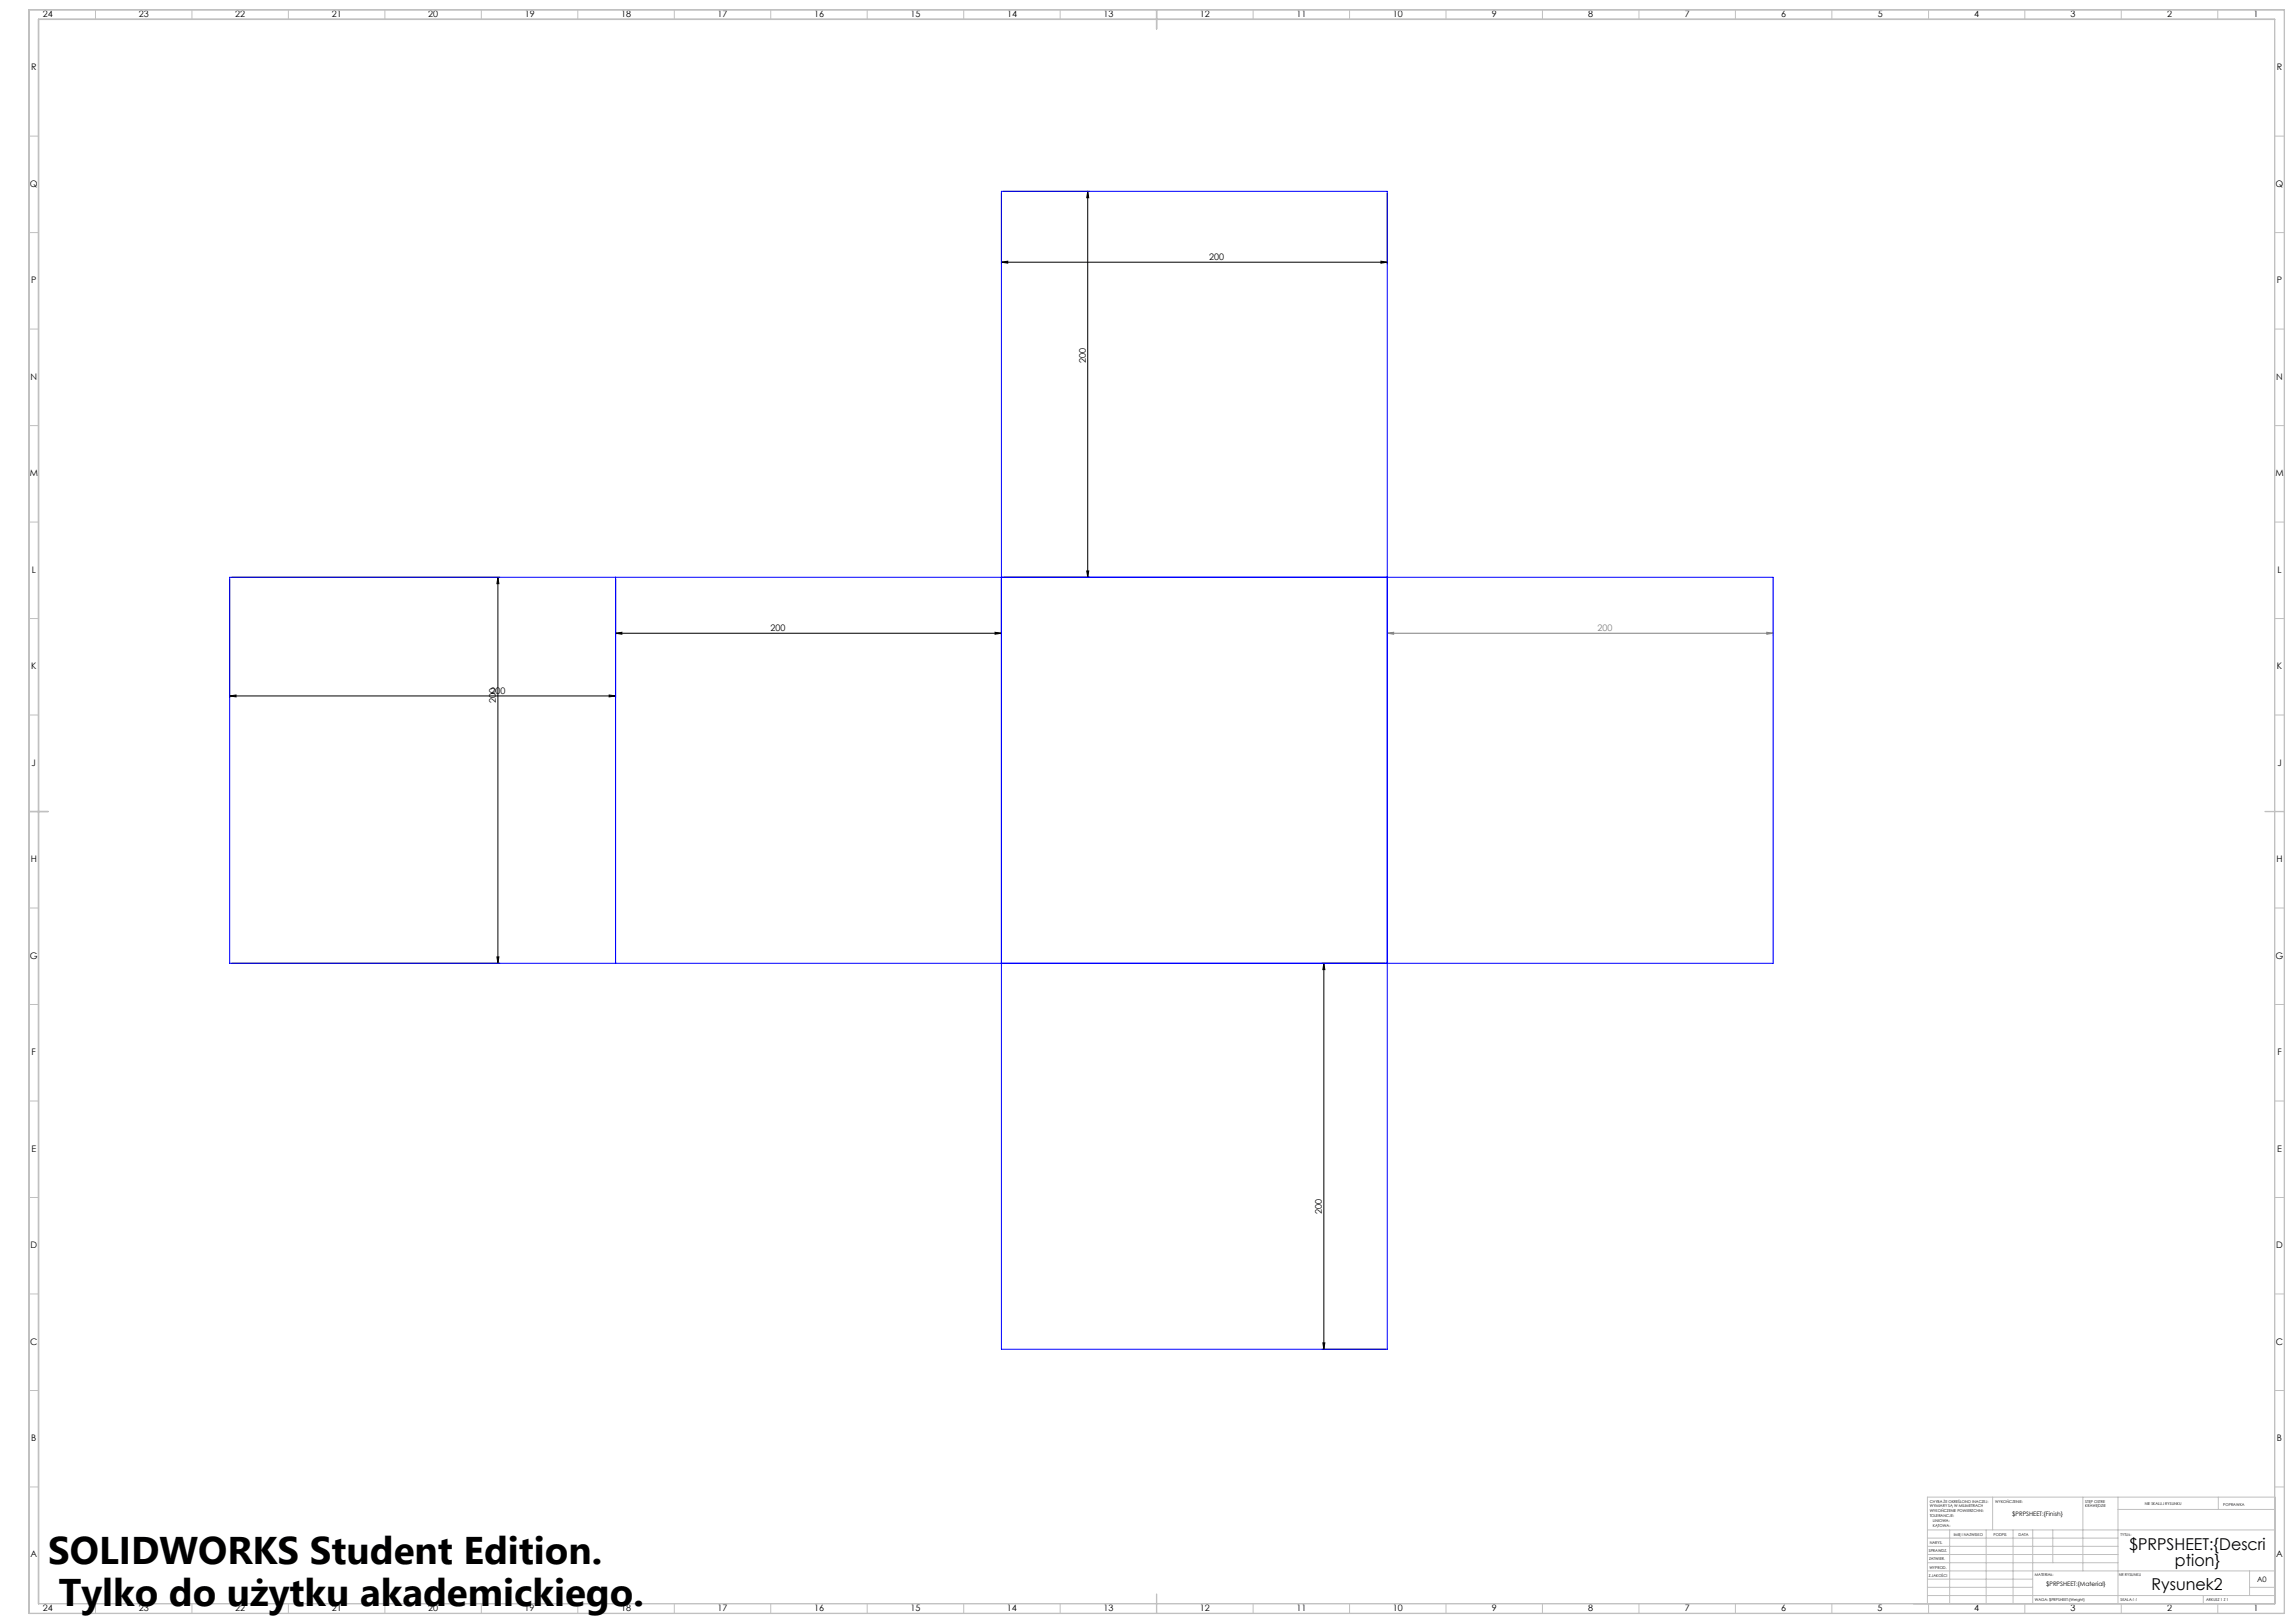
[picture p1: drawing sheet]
<svg xmlns="http://www.w3.org/2000/svg" width="1189mm" height="841mm" viewBox="0 0 1189 841" stroke-linecap="round" stroke-linejoin="round" font-family="sans-serif">
<defs><g id="words">
<g font-size="20">
<text x="25" y="811">SOLIDWORKS Student Edition.</text>
<text x="31" y="832">Tylko do użytku akademickiego.</text>
</g>
<g font-size="8.5">
<text x="1104" y="803">$PRPSHEET:{Descri</text>
<text x="1127" y="811">ption}</text>
<text x="1115" y="824">Rysunek2</text>
</g>
<g font-size="4.7">
<text x="22" y="9">24</text>
<text x="72" y="9">23</text>
<text x="122" y="9">22</text>
<text x="172" y="9">21</text>
<text x="222" y="9">20</text>
<text x="272" y="9">19</text>
<text x="322" y="9">18</text>
<text x="372" y="9">17</text>
<text x="422" y="9">16</text>
<text x="472" y="9">15</text>
<text x="522" y="9">14</text>
<text x="572" y="9">13</text>
<text x="622" y="9">12</text>
<text x="672" y="9">11</text>
<text x="722" y="9">10</text>
<text x="773" y="9">9</text>
<text x="823" y="9">8</text>
<text x="873" y="9">7</text>
<text x="923" y="9">6</text>
<text x="973" y="9">5</text>
<text x="1023" y="9">4</text>
<text x="1073" y="9">3</text>
<text x="1123" y="9">2</text>
<text x="1168" y="9">1</text>
<text x="16" y="37">R</text>
<text x="1180" y="37">R</text>
<text x="16" y="97">Q</text>
<text x="1179" y="97">Q</text>
<text x="627" y="135">200</text>
<text x="16" y="147">P</text>
<text x="1180" y="147">P</text>
<text x="563" y="188" transform="rotate(-90 563 188)">200</text>
<text x="16" y="197">N</text>
<text x="1180" y="197">N</text>
<text x="15" y="247">M</text>
<text x="1179" y="247">M</text>
<text x="16" y="297">L</text>
<text x="1180" y="297">L</text>
<text x="399" y="327">200</text>
<text x="16" y="347">K</text>
<text x="1180" y="347">K</text>
<text x="254" y="360">200</text>
<text x="257" y="364" transform="rotate(-90 257 364)">200</text>
<text x="16" y="397">J</text>
<text x="1180" y="397">J</text>
<text x="16" y="447">H</text>
<text x="1180" y="447">H</text>
<text x="15" y="497">G</text>
<text x="1179" y="497">G</text>
<text x="16" y="547">F</text>
<text x="1180" y="547">F</text>
<text x="16" y="597">E</text>
<text x="1180" y="597">E</text>
<text x="685" y="629" transform="rotate(-90 685 629)">200</text>
<text x="16" y="647">D</text>
<text x="1180" y="647">D</text>
<text x="16" y="697">C</text>
<text x="1180" y="697">C</text>
<text x="16" y="747">B</text>
<text x="1180" y="747">B</text>
<text x="16" y="807">A</text>
<text x="1180" y="807">A</text>
<text x="22" y="835">24</text>
<text x="72" y="835">23</text>
<text x="122" y="835">22</text>
<text x="172" y="835">21</text>
<text x="222" y="835">20</text>
<text x="272" y="835">19</text>
<text x="322" y="835">18</text>
<text x="372" y="835">17</text>
<text x="422" y="835">16</text>
<text x="472" y="835">15</text>
<text x="522" y="835">14</text>
<text x="572" y="835">13</text>
<text x="622" y="835">12</text>
<text x="672" y="835">11</text>
<text x="722" y="835">10</text>
<text x="773" y="835">9</text>
<text x="823" y="835">8</text>
<text x="873" y="835">7</text>
<text x="923" y="835">6</text>
<text x="973" y="835">5</text>
<text x="1023" y="835">4</text>
<text x="1073" y="835">3</text>
<text x="1123" y="835">2</text>
<text x="1168" y="835">1</text>
</g>
<text font-size="4.7" fill="#808080" x="828" y="327">200</text>
<text font-size="3.9" x="1170" y="820">A0</text>
<g font-size="3.2">
<text x="1043" y="785">$PRPSHEET:{Finish}</text>
<text x="1061" y="822">$PRPSHEET:{Material}</text>
</g>
<g font-size="2">
<text x="1000" y="779">CHYBA ŻE OKREŚLONO INACZEJ:</text>
<text x="1034" y="779">WYKOŃCZENIE:</text>
<text x="1081" y="779">STĘP OSTRE</text>
<text x="1112" y="780">NIE SKALUJ RYSUNKU</text>
<text x="1000" y="781">WYMIARY SĄ W MILIMETRACH</text>
<text x="1000" y="784">WYKOŃCZENIE POWIERZCHNI:</text>
<text x="1081" y="781">KRAWĘDZIE</text>
<text x="1152" y="780">POPRAWKA</text>
<text x="1000" y="786">TOLERANCJE:</text>
<text x="1002" y="789">LINIOWA:</text>
<text x="1002" y="791">KĄTOWA:</text>
<text x="1013" y="796">IMIĘ I NAZWISKO</text>
<text x="1033" y="796">PODPIS</text>
<text x="1046" y="796">DATA</text>
<text x="1099" y="796">TYTUŁ:</text>
<text x="1000" y="800">NARYS.</text>
<text x="1000" y="804">SPRAWDZ.</text>
<text x="1000" y="808">ZATWIER.</text>
<text x="1000" y="813">WYPROD.</text>
<text x="1000" y="817">Z.JAKOŚCI</text>
<text x="1055" y="817">MATERIAŁ:</text>
<text x="1098" y="817">NR RYSUNKU</text>
<text x="1055" y="830">WAGA: $PRPSHEET:{Weight}</text>
<text x="1099" y="830">SKALA:1:1</text>
<text x="1143" y="830">ARKUSZ 1 Z 1</text>
</g>
</g></defs>
<g fill="none" stroke="#000" stroke-width=".52">
<path d="M520 99h45M564 99v3h-1zM564 99v200M519 100v37M719 100v37M519 136l3-1v1zM519 136h200M716 135l3 1h-3zM120 299h139M258 299l1 3h-1zM258 299v200M520 299h45"/>
<path d="M563 296h1v3zM119 300v62M319 300v62M519 300v29M319 328h3v1zM319 328h200M516 328h3l-3 1zM119 361l3-1v1zM119 361h200M316 360l3 1h-3zM120 499h139M258 496h1l-1 3z"/>
<path d="M685 499h33M686 499v200M686 499l1 3h-1zM685 699h33M686 696h1l-1 3z"/>
</g>
<path d="M719 300v29M919 300v29M719 328h3v1zM719 328h200M916 328h3l-3 1z" fill="none" stroke="#808080" stroke-width=".52"/>
<g fill="none" stroke="#c0c0c0" stroke-width=".52">
<path d="M49 5v5M99 5v5M149 5v5M199 5v5M249 5v5M299 5v5M349 5v5M399 5v5M449 5v5M499 5v5M549 5v5M649 5v5"/>
<path d="M699 5v5M749 5v5M799 5v5M849 5v5M899 5v5M949 5v5M1000 5v5M1049 5v5M1099 5v5M1149 5v5M15 71h5M1179 71h5"/>
<path d="M15 121h5M1179 121h5M15 171h5M1179 171h5M15 221h5M1179 221h5M15 271h5M1179 271h5M15 321h5M1179 321h5M15 371h5M1179 371h5"/>
<path d="M15 471h5M1179 471h5M15 521h5M1179 521h5M15 571h5M1179 571h5M15 621h5M1179 621h5M15 671h5M1179 671h5M15 721h5M1179 721h5"/>
<path d="M15 771h5M1033 776v17M1080 776v38M1098 776v55M1150 776v6M1179 771h5M1179 776h-180v55M999 793h180M999 797h99M1011 793v38M1029 793v38M1043 793v38"/>
<path d="M1054 793v38M1064 793v17M1098 782h81M999 810h99M999 806h99M999 801h99M999 818h55M999 814h180M1166 814v13M49 831v5M99 831v5M149 831v5"/>
<path d="M199 831v5M249 831v5M299 831v5M349 831v5M399 831v5M449 831v5M499 831v5M549 831v5M649 831v5M699 831v5M749 831v5M799 831v5"/>
<path d="M849 831v5M899 831v5M949 831v5M999 827h180M999 823h55M1000 831v5M1049 831v5M1099 831v5M1142 827v4M1149 831v5M1166 823h13"/>
</g>
<path d="M15 5h1169v831h-1169zM20 10h1159v821h-1159zM599 5v10M15 421h10M1174 421h10M599 826v10" fill="none" stroke="#c0c0c0" stroke-width=".7"/>
<path d="M519 99h200v600h-200zM119 299h800v200h-800zM319 299v200" fill="none" stroke="#00f" stroke-width=".52"/>
<g fill="#000">
<path d="M519 136l3-1v1zM716 135l3 1h-3zM119 361l3-1v1zM316 360l3 1h-3zM319 328h3v1zM516 328h3l-3 1z"/>
<path d="M258 299l1 3h-1zM258 496h1l-1 3zM686 499l1 3h-1zM686 696h1l-1 3z"/>
<path d="M563 296h1v3zM564 99v3h-1z"/>
</g>
<path d="M719 328h3v1zM916 328h3l-3 1z" fill="#808080"/>
<use href="#words"/>
</svg>
